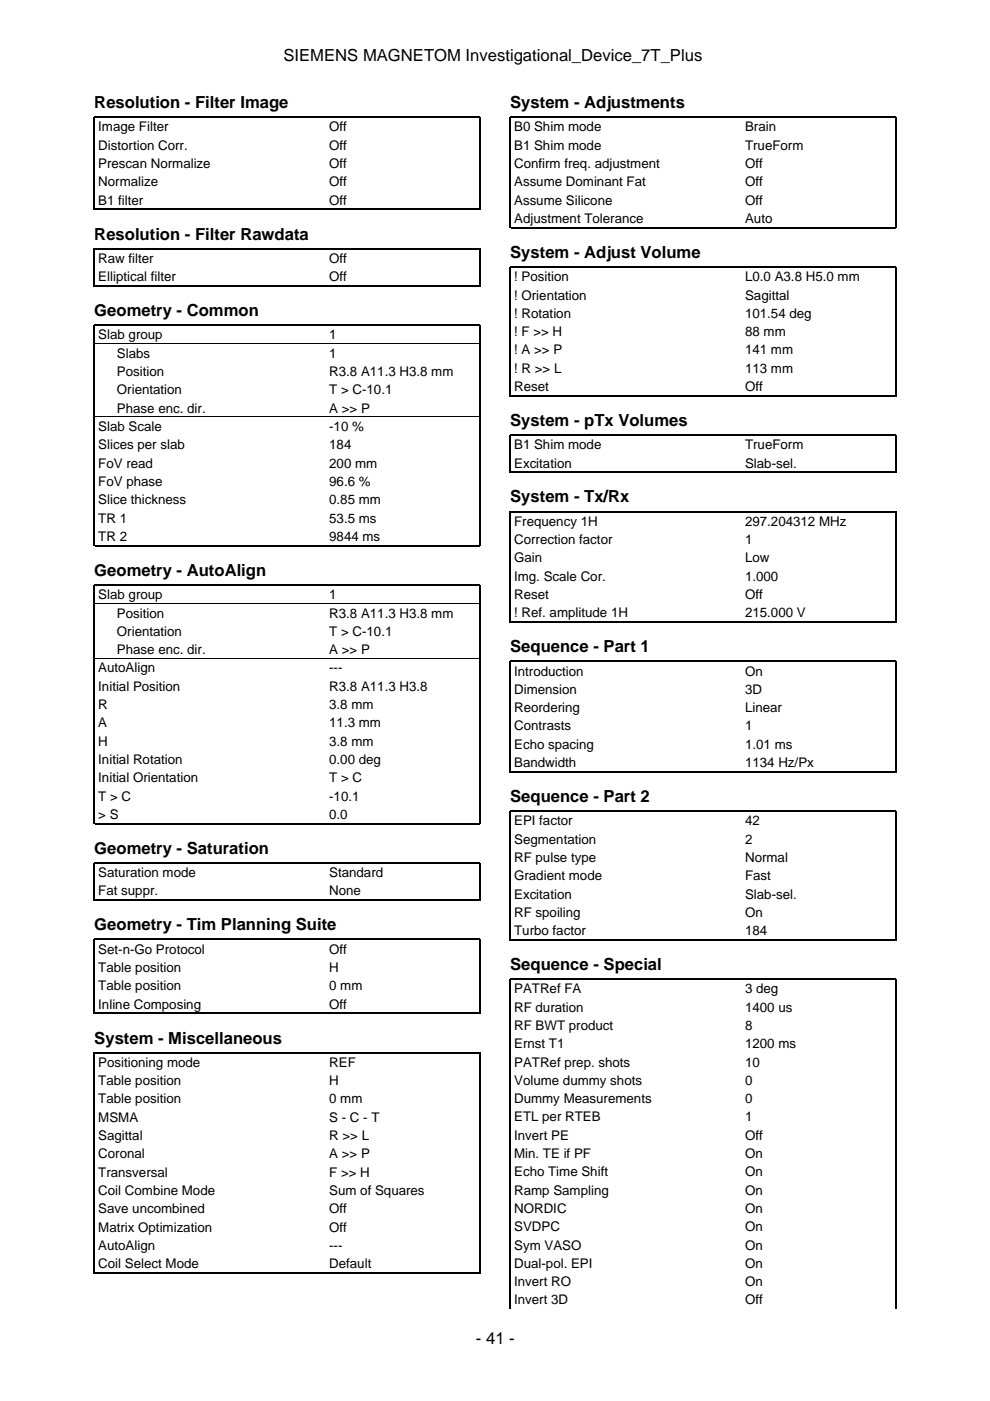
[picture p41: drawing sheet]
<svg xmlns="http://www.w3.org/2000/svg" width="210mm" height="297mm" viewBox="0 0 210 297" stroke-linecap="round" stroke-linejoin="round" font-family="sans-serif">
<defs><g id="words">
<g font-size="3.5">
<text x="60.1" y="12.9">SIEMENS MAGNETOM Investigational_Device_7T_Plus</text>
<text x="20" y="22.9">Resolution - Filter Image</text>
<text x="108.2" y="22.9">System - Adjustments</text>
<text x="20" y="50.8">Resolution - Filter Rawdata</text>
<text x="108.2" y="54.7">System - Adjust Volume</text>
<text x="20" y="67">Geometry - Common</text>
<text x="108.2" y="90.3">System - pTx Volumes</text>
<text x="108.2" y="106.5">System - Tx/Rx</text>
<text x="20" y="122.1">Geometry - AutoAlign</text>
<text x="108.2" y="138.3">Sequence - Part 1</text>
<text x="108.2" y="170">Sequence - Part 2</text>
<text x="20" y="181">Geometry - Saturation</text>
<text x="20" y="197.3">Geometry - Tim Planning Suite</text>
<text x="108.2" y="205.7">Sequence - Special</text>
<text x="20" y="221.3">System - Miscellaneous</text>
<text x="100.9" y="284.9">- 41 -</text>
</g>
<g font-size="2.8">
<text x="20.8" y="27.9">Image Filter</text>
<text x="69.8" y="27.9">Off</text>
<text x="109" y="27.9">B0 Shim mode</text>
<text x="158" y="27.9">Brain</text>
<text x="20.8" y="31.7">Distortion Corr.</text>
<text x="20.8" y="35.6">Prescan Normalize</text>
<text x="69.8" y="31.7">Off</text>
<text x="69.8" y="35.6">Off</text>
<text x="109" y="31.7">B1 Shim mode</text>
<text x="109" y="35.6">Confirm freq. adjustment</text>
<text x="158" y="31.7">TrueForm</text>
<text x="158" y="35.6">Off</text>
<text x="20.8" y="39.5">Normalize</text>
<text x="69.8" y="39.5">Off</text>
<text x="109" y="39.5">Assume Dominant Fat</text>
<text x="158" y="39.5">Off</text>
<text x="20.8" y="43.4">B1 filter</text>
<text x="69.8" y="43.4">Off</text>
<text x="109" y="43.4">Assume Silicone</text>
<text x="109" y="47.3">Adjustment Tolerance</text>
<text x="158" y="43.4">Off</text>
<text x="158" y="47.3">Auto</text>
<text x="20.8" y="55.7">Raw filter</text>
<text x="20.8" y="59.6">Elliptical filter</text>
<text x="69.8" y="55.7">Off</text>
<text x="69.8" y="59.6">Off</text>
<text x="109" y="59.6">! Position</text>
<text x="158" y="59.6">L0.0 A3.8 H5.0 mm</text>
<text x="109" y="63.5">! Orientation</text>
<text x="158" y="63.5">Sagittal</text>
<text x="20.8" y="72">Slab group</text>
<text x="69.8" y="72">1</text>
<text x="109" y="67.4">! Rotation</text>
<text x="109" y="71.3">! F &gt;&gt; H</text>
<text x="158" y="67.4">101.54 deg</text>
<text x="158" y="71.3">88 mm</text>
<text x="24.8" y="75.8">Slabs</text>
<text x="69.8" y="75.8">1</text>
<text x="109" y="75.1">! A &gt;&gt; P</text>
<text x="158" y="75.1">141 mm</text>
<text x="24.8" y="79.7">Position</text>
<text x="24.8" y="83.6">Orientation</text>
<text x="69.8" y="79.7">R3.8 A11.3 H3.8 mm</text>
<text x="69.8" y="83.6">T &gt; C-10.1</text>
<text x="109" y="79">! R &gt;&gt; L</text>
<text x="109" y="82.9">Reset</text>
<text x="158" y="79">113 mm</text>
<text x="158" y="82.9">Off</text>
<text x="24.8" y="87.5">Phase enc. dir.</text>
<text x="69.8" y="87.5">A &gt;&gt; P</text>
<text x="20.8" y="91.4">Slab Scale</text>
<text x="20.8" y="95.3">Slices per slab</text>
<text x="69.8" y="91.4">-10 %</text>
<text x="69.8" y="95.3">184</text>
<text x="109" y="95.2">B1 Shim mode</text>
<text x="158" y="95.2">TrueForm</text>
<text x="20.8" y="99.2">FoV read</text>
<text x="69.8" y="99.2">200 mm</text>
<text x="109" y="99.1">Excitation</text>
<text x="158" y="99.1">Slab-sel.</text>
<text x="20.8" y="103">FoV phase</text>
<text x="20.8" y="106.9">Slice thickness</text>
<text x="69.8" y="103">96.6 %</text>
<text x="69.8" y="106.9">0.85 mm</text>
<text x="20.8" y="110.8">TR 1</text>
<text x="69.8" y="110.8">53.5 ms</text>
<text x="109" y="111.5">Frequency 1H</text>
<text x="158" y="111.5">297.204312 MHz</text>
<text x="20.8" y="114.7">TR 2</text>
<text x="69.8" y="114.7">9844 ms</text>
<text x="109" y="115.4">Correction factor</text>
<text x="109" y="119.2">Gain</text>
<text x="158" y="115.4">1</text>
<text x="158" y="119.2">Low</text>
<text x="109" y="123.1">Img. Scale Cor.</text>
<text x="158" y="123.1">1.000</text>
<text x="20.8" y="127">Slab group</text>
<text x="24.8" y="130.9">Position</text>
<text x="69.8" y="127">1</text>
<text x="69.8" y="130.9">R3.8 A11.3 H3.8 mm</text>
<text x="109" y="127">Reset</text>
<text x="109" y="130.9">! Ref. amplitude 1H</text>
<text x="158" y="127">Off</text>
<text x="158" y="130.9">215.000 V</text>
<text x="24.8" y="134.8">Orientation</text>
<text x="69.8" y="134.8">T &gt; C-10.1</text>
<text x="20.8" y="142.6">AutoAlign</text>
<text x="24.8" y="138.7">Phase enc. dir.</text>
<text x="69.8" y="138.7">A &gt;&gt; P</text>
<text x="69.8" y="142.6">---</text>
<text x="109" y="143.2">Introduction</text>
<text x="158" y="143.2">On</text>
<text x="20.8" y="146.5">Initial Position</text>
<text x="69.8" y="146.5">R3.8 A11.3 H3.8</text>
<text x="109" y="147.1">Dimension</text>
<text x="158" y="147.1">3D</text>
<text x="20.8" y="150.3">R</text>
<text x="20.8" y="154.2">A</text>
<text x="69.8" y="150.3">3.8 mm</text>
<text x="69.8" y="154.2">11.3 mm</text>
<text x="109" y="151">Reordering</text>
<text x="109" y="154.9">Contrasts</text>
<text x="158" y="151">Linear</text>
<text x="158" y="154.9">1</text>
<text x="20.8" y="158.1">H</text>
<text x="20.8" y="162">Initial Rotation</text>
<text x="69.8" y="158.1">3.8 mm</text>
<text x="69.8" y="162">0.00 deg</text>
<text x="109" y="158.7">Echo spacing</text>
<text x="158" y="158.7">1.01 ms</text>
<text x="20.8" y="165.9">Initial Orientation</text>
<text x="69.8" y="165.9">T &gt; C</text>
<text x="109" y="162.6">Bandwidth</text>
<text x="158" y="162.6">1134 Hz/Px</text>
<text x="20.8" y="169.7">T &gt; C</text>
<text x="20.8" y="173.6">&gt; S</text>
<text x="69.8" y="169.7">-10.1</text>
<text x="69.8" y="173.6">0.0</text>
<text x="109" y="175">EPI factor</text>
<text x="109" y="178.9">Segmentation</text>
<text x="158" y="175">42</text>
<text x="158" y="178.9">2</text>
<text x="20.8" y="186">Saturation mode</text>
<text x="69.8" y="186">Standard</text>
<text x="109" y="182.7">RF pulse type</text>
<text x="158" y="182.7">Normal</text>
<text x="20.8" y="189.9">Fat suppr.</text>
<text x="69.8" y="189.9">None</text>
<text x="109" y="186.6">Gradient mode</text>
<text x="109" y="190.5">Excitation</text>
<text x="158" y="186.6">Fast</text>
<text x="158" y="190.5">Slab-sel.</text>
<text x="109" y="194.4">RF spoiling</text>
<text x="158" y="194.4">On</text>
<text x="20.8" y="202.2">Set-n-Go Protocol</text>
<text x="69.8" y="202.2">Off</text>
<text x="109" y="198.3">Turbo factor</text>
<text x="158" y="198.3">184</text>
<text x="20.8" y="206.1">Table position</text>
<text x="20.8" y="210">Table position</text>
<text x="69.8" y="206.1">H</text>
<text x="69.8" y="210">0 mm</text>
<text x="20.8" y="213.8">Inline Composing</text>
<text x="69.8" y="213.8">Off</text>
<text x="109" y="210.6">PATRef FA</text>
<text x="109" y="214.5">RF duration</text>
<text x="158" y="210.6">3 deg</text>
<text x="158" y="214.5">1400 us</text>
<text x="109" y="218.4">RF BWT product</text>
<text x="158" y="218.4">8</text>
<text x="20.8" y="226.2">Positioning mode</text>
<text x="69.8" y="226.2">REF</text>
<text x="109" y="222.2">Ernst T1</text>
<text x="109" y="226.1">PATRef prep. shots</text>
<text x="158" y="222.2">1200 ms</text>
<text x="158" y="226.1">10</text>
<text x="20.8" y="230.1">Table position</text>
<text x="20.8" y="234">Table position</text>
<text x="69.8" y="230.1">H</text>
<text x="69.8" y="234">0 mm</text>
<text x="109" y="230">Volume dummy shots</text>
<text x="109" y="233.9">Dummy Measurements</text>
<text x="158" y="230">0</text>
<text x="158" y="233.9">0</text>
<text x="20.8" y="237.8">MSMA</text>
<text x="69.8" y="237.8">S - C - T</text>
<text x="109" y="237.8">ETL per RTEB</text>
<text x="158" y="237.8">1</text>
<text x="20.8" y="241.7">Sagittal</text>
<text x="20.8" y="245.6">Coronal</text>
<text x="69.8" y="241.7">R &gt;&gt; L</text>
<text x="69.8" y="245.6">A &gt;&gt; P</text>
<text x="109" y="241.7">Invert PE</text>
<text x="109" y="245.5">Min. TE if PF</text>
<text x="158" y="241.7">Off</text>
<text x="158" y="245.5">On</text>
<text x="20.8" y="249.5">Transversal</text>
<text x="69.8" y="249.5">F &gt;&gt; H</text>
<text x="109" y="249.4">Echo Time Shift</text>
<text x="158" y="249.4">On</text>
<text x="20.8" y="253.4">Coil Combine Mode</text>
<text x="20.8" y="257.2">Save uncombined</text>
<text x="69.8" y="253.4">Sum of Squares</text>
<text x="69.8" y="257.2">Off</text>
<text x="109" y="253.3">Ramp Sampling</text>
<text x="109" y="257.2">NORDIC</text>
<text x="158" y="253.3">On</text>
<text x="158" y="257.2">On</text>
<text x="20.8" y="261.1">Matrix Optimization</text>
<text x="69.8" y="261.1">Off</text>
<text x="109" y="261.1">SVDPC</text>
<text x="158" y="261.1">On</text>
<text x="20.8" y="265">AutoAlign</text>
<text x="20.8" y="268.9">Coil Select Mode</text>
<text x="69.8" y="265">---</text>
<text x="69.8" y="268.9">Default</text>
<text x="109" y="264.9">Sym VASO</text>
<text x="109" y="268.8">Dual-pol. EPI</text>
<text x="158" y="264.9">On</text>
<text x="158" y="268.8">On</text>
<text x="109" y="272.7">Invert RO</text>
<text x="158" y="272.7">On</text>
<text x="109" y="276.6">Invert 3D</text>
<text x="158" y="276.6">Off</text>
</g>
</g></defs>
<g fill="none" stroke="#000" stroke-width=".26">
<path d="M20 44.5v-19.7h81.8v19.7M20.1 44.4h81.6M108.2 48.4v-23.6h81.8v23.6M108.3 48.3h81.6M20 60.7v-8h81.8v8M20.1 60.6h81.6M108.2 84v-27.4h81.8v27.4M108.3 83.9h81.6M20 115.8v-46.9h81.8v46.9M20.1 115.7h81.6M108.2 100.3v-8.1h81.8v8.1M108.3 100.1h81.6"/>
<path d="M108.2 132v-23.5h81.8v23.5M108.3 131.9h81.6M20 174.8v-50.8h81.8v50.8M20.1 174.6h81.6M108.2 163.8v-23.6h81.8v23.6M108.3 163.6h81.6M20 191v-8h81.8v8M20.1 190.9h81.6M108.2 199.4v-27.4h81.8v27.4M108.3 199.2h81.6M20 215v-15.8h81.8v15.8M20.1 214.8h81.6"/>
<path d="M20 270v-46.8h81.8v46.8M20.1 269.9h81.6M108.2 277.4v-69.8h81.8v69.8"/>
</g>
<path d="M20.1 72.8h81.6M20.1 88.4h81.6M20.1 127.9h81.6M20.1 139.6h81.6" fill="none" stroke="#000" stroke-width=".21"/>
<use href="#words"/>
</svg>
